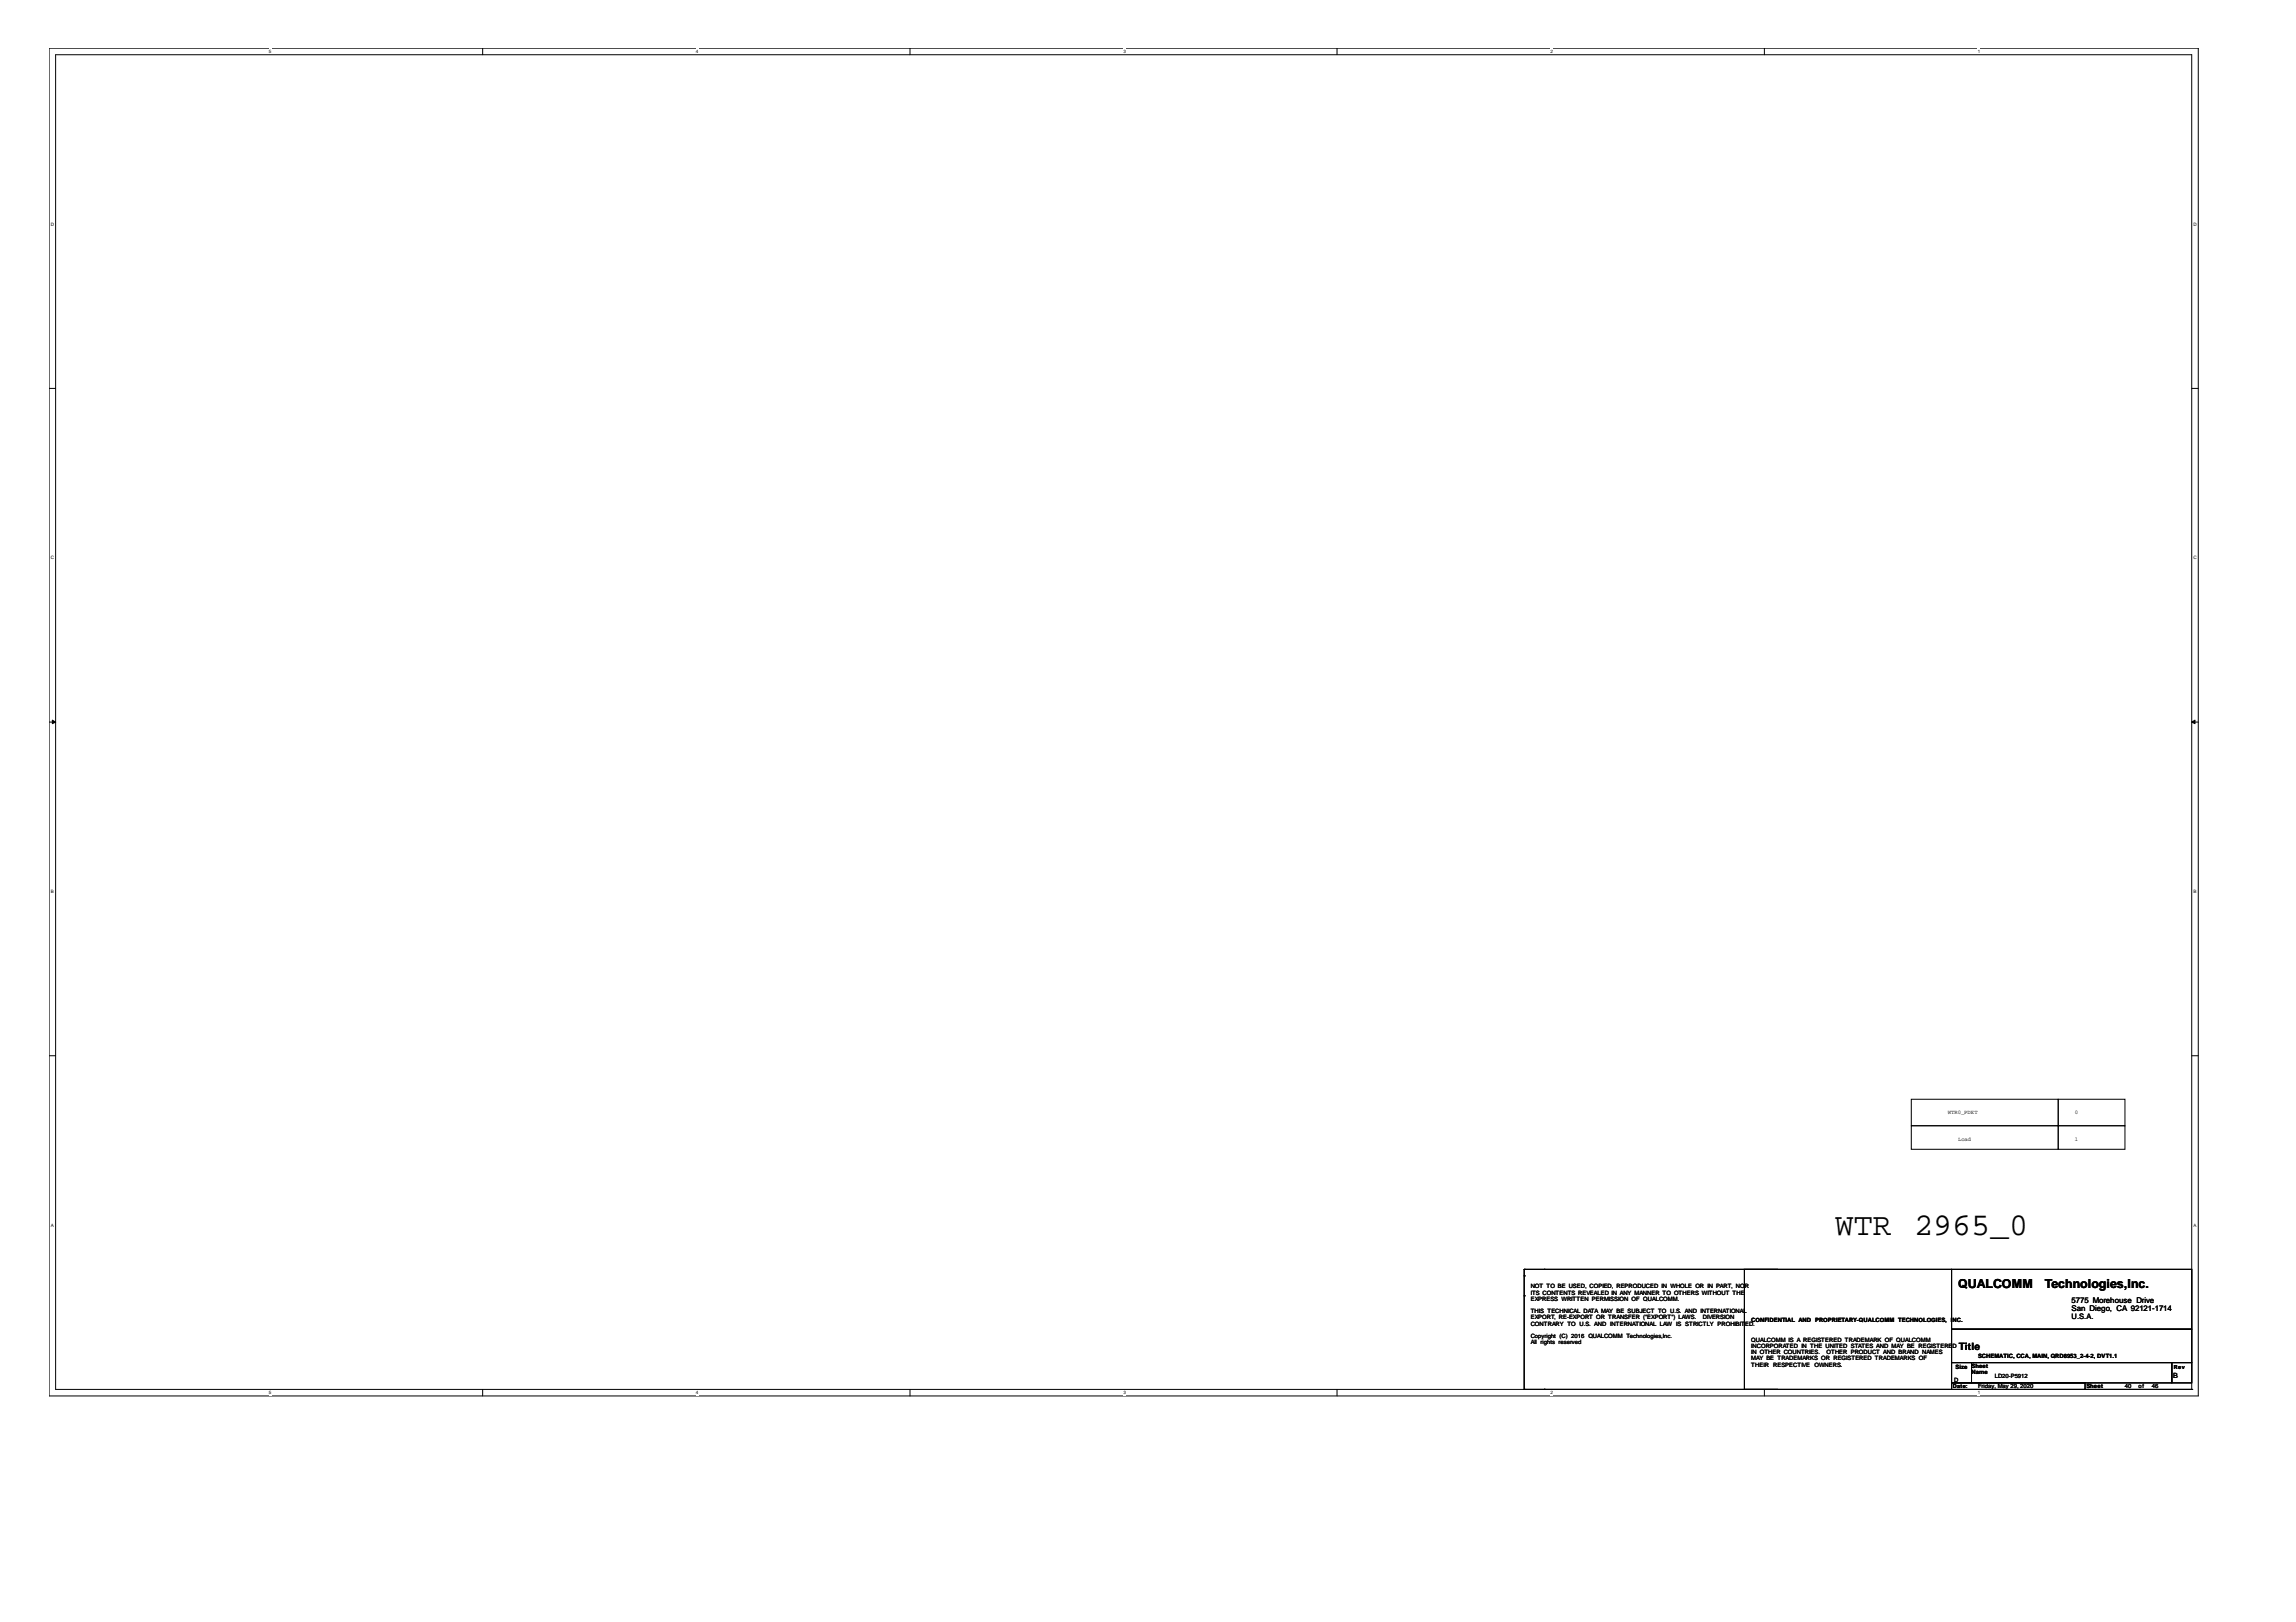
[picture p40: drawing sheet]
<svg xmlns="http://www.w3.org/2000/svg" width="297mm" height="210mm" viewBox="0 0 297 210" stroke-linecap="round" stroke-linejoin="round" font-family="sans-serif">
<defs><g id="words">
<g font-size="4.1">
<text x="237.4" y="159.8">WTR</text>
<text x="247.7" y="159.8">2965_0</text>
</g>
<g font-size="1.6">
<text x="253.3" y="166.6">QUALCOMM</text>
<text x="264.5" y="166.6">Technologies,Inc.</text>
</g>
<text font-size="1.3" x="253.4" y="174.6">Title</text>
<g font-size="1">
<text x="268" y="168.6">5775 Morehouse Drive</text>
<text x="268" y="169.6">San Diego, CA 92121-1714</text>
<text x="268" y="170.7">U.S.A.</text>
</g>
<text font-size=".9" x="281.1" y="178.3">B</text>
<g font-size=".8">
<text x="198" y="166.7">NOT TO BE USED, COPIED, REPRODUCED IIIN WHOLE OR IIIN PART, NOR</text>
<text x="198" y="167.5">ITS CONTENTS REVEALED IIIN ANY MANNER TO OTHERS WITHOUT THE</text>
<text x="198" y="166.7">NOT TO BE USED, COPIED, REPRODUCED</text>
<text x="198" y="167.5">ITS CONTENTS REVEALED N ANY MANNER TO OTHERS WITHOUT THE</text>
<text x="215.1" y="166.7">N WHOLE OR</text>
<text x="221.1" y="166.7">N PART, NOR</text>
<text x="198" y="168.3">EXPRESS WRITTEN PERMISSION OF QUALCOMM.</text>
<text x="198" y="169.9">THIS TECHNICAL DATA MAY BE SUBJECT TO U.S. AND IIINTERNATIONAL</text>
<text x="198" y="170.7">EXPORT, RE-EXPORT OR TRANSFER (((&quot;&quot;&quot;EXPORT&quot;) LAWS.</text>
<text x="198" y="171.5">CONTRARY TO U.S. AND IIINTERNATIONAL LAW IIIS STRICTLY PROHIBIT</text>
<text x="198" y="173.2">Copyright (C) 2016 QUALCOMM Technologies,Inc.</text>
<text x="198" y="174">All rights reserved</text>
<text x="198" y="169.9">THIS TECHNICAL DATA MAY BE SUBJECT TO U.S. AND</text>
<text x="198" y="170.7">EXPORT, RE-EXPORT OR TRANSFER</text>
<text x="198" y="171.5">CONTRARY TO U.S. AND</text>
<text x="208.5" y="171.5">NTERNATIONAL LAW</text>
<text x="213.1" y="170.7">EXPORT&quot;) LAWS.</text>
<text x="217" y="171.5">S STRICTLY PROHIBIT</text>
<text x="220.2" y="169.9">NTERNATIONAL</text>
<text x="220.3" y="170.7">DIVERSION</text>
<text x="225.8" y="171.5">ED.</text>
<text x="226.6" y="171">CONFIDENTIAL AND PROPRIETARY-QUALCOMM TECHNOLOGIES, INC.</text>
<text x="226.6" y="173.6">QUALCOMM IIIS A REGISTERED TRADEMARK OF QUALCOMM</text>
<text x="226.6" y="173.6">QUALCOMM</text>
<text x="231.6" y="173.6">S A REGISTERED TRADEMARK OF QUALCOMM</text>
<text x="226.6" y="174.4">INCORPORATED IIIN THE UNITED STATES AND MAY BE REGISTERED</text>
<text x="226.6" y="175.2">IN OTHER COUNTRIES.</text>
<text x="226.6" y="176">MAY BE TRADEMARKS OR REGISTERED TRADEMARKS OF</text>
<text x="226.6" y="176.8">THEIR</text>
<text x="226.6" y="174.4">INCORPORATED</text>
<text x="229.4" y="176.8">RESPECTIVE</text>
<text x="233.2" y="174.4">N THE UNITED STATES AND MAY BE REGISTERED</text>
<text x="234.7" y="176.8">OWNERS.</text>
<text x="236.3" y="175.2">OTHER PRODUCT AND BRAND NAMES</text>
<text x="252.8" y="178.8">D</text>
<text x="253" y="177.1">Size</text>
<text x="255.1" y="177.1">Sheet</text>
<text x="255.1" y="177.9">Name</text>
<text x="255.9" y="175.8">SCHEMATIC, CCA, MAIN, QRD8953_2-4-2, DVT1.1</text>
<text x="255.9" y="179.7">Friday, May 29, 2020</text>
<text x="258.1" y="178.4">LD20-P5912</text>
<text x="269.9" y="179.7">Sheet</text>
<text x="274.9" y="179.7">40</text>
<text x="276.6" y="179.7">of</text>
<text x="278.4" y="179.7">46</text>
</g>
<g font-size=".7">
<text x="252" y="144.2">WTR0_PDET</text>
<text x="253.3" y="147.6">Load</text>
<text x="268.4" y="147.6">1</text>
<text x="268.4" y="144.2">0</text>
<text x="252.6" y="179.6">Date:</text>
<text x="281.2" y="177.1">Rev</text>
</g>
<g font-size=".6">
<text x="34.8" y="6.9">5</text>
<text x="90" y="6.9">4</text>
<text x="145.3" y="6.9">3</text>
<text x="200.6" y="6.9">2</text>
<text x="255.9" y="6.9">1</text>
<text x="6.6" y="29.2">D</text>
<text x="283.8" y="29.2">D</text>
<text x="6.6" y="72.4">C</text>
<text x="283.8" y="72.4">C</text>
<text x="6.6" y="115.6">B</text>
<text x="283.8" y="115.6">B</text>
<text x="6.6" y="158.8">A</text>
<text x="283.8" y="158.8">A</text>
<text x="34.8" y="180.4">5</text>
<text x="90" y="180.4">4</text>
<text x="145.3" y="180.4">3</text>
<text x="200.6" y="180.4">2</text>
<text x="255.9" y="180.4">1</text>
</g>
</g></defs>
<path d="M6.3 6.2h278.1v174.5h-278.1zM7.2 7.1h276.3v172.7h-276.3z" fill="none" stroke="#000" stroke-width=".13"/>
<g fill="#fff">
<path d="M34.8 6.3h.3v.7h-.3z"/>
<path d="M34.8 179.9h.3v.7h-.3z"/>
</g>
<path d="M62.4 6.2v.9M62.4 179.8v.9" fill="none" stroke="#000" stroke-width=".13"/>
<g fill="#fff">
<path d="M90 6.3h.3v.7h-.3z"/>
<path d="M90 179.9h.3v.7h-.3z"/>
</g>
<path d="M117.7 6.2v.9M117.7 179.8v.9" fill="none" stroke="#000" stroke-width=".13"/>
<g fill="#fff">
<path d="M145.3 6.3h.3v.7h-.3z"/>
<path d="M145.3 179.9h.3v.7h-.3z"/>
</g>
<path d="M173 6.2v.9M173 179.8v.9" fill="none" stroke="#000" stroke-width=".13"/>
<g fill="#fff">
<path d="M200.6 6.3h.3v.7h-.3z"/>
<path d="M200.6 179.9h.3v.7h-.3z"/>
</g>
<path d="M228.3 6.2v.9M228.3 179.8v.9" fill="none" stroke="#000" stroke-width=".13"/>
<g fill="#fff">
<path d="M255.9 6.3h.3v.7h-.3z"/>
<path d="M255.9 179.9h.3v.7h-.3z"/>
<path d="M6.6 28.7h.3v.7h-.3z"/>
<path d="M283.8 28.7h.3v.7h-.3z"/>
<path d="M6.6 71.9h.3v.6h-.3z"/>
<path d="M283.8 71.9h.3v.6h-.3z"/>
</g>
<path d="M6.3 50.3h.9M283.5 50.3h.9" fill="none" stroke="#000" stroke-width=".13"/>
<g fill="#fff">
<path d="M6.6 115h.3v.7h-.3z"/>
<path d="M283.8 115h.3v.7h-.3z"/>
</g>
<path d="M6.3 93.4h.9M283.5 93.4h.9" fill="none" stroke="#000" stroke-width=".13"/>
<g fill="#000" stroke="#000" stroke-width=".13">
<path d="M6.8 93.2l.4 .2-.4 .3z" fill-rule="evenodd"/>
<path d="M283.5 93.4l.5-.2v.5z" fill-rule="evenodd"/>
</g>
<g fill="#fff">
<path d="M6.6 158.2h.3v.7h-.3z"/>
<path d="M283.8 158.2h.3v.7h-.3z"/>
</g>
<g fill="none" stroke="#000" stroke-width=".13">
<path d="M6.3 136.6h.9M283.5 136.6h.9M247.3 142.3h19v3.4h-19zM247.3 145.7h19v3h-19zM266.3 142.3h8.6v3.4h-8.6zM266.3 145.7h8.6v3h-8.6zM197.2 179.8h.1M197.2 167.7h.1M197.2 164.3h.1M197.2 165.1h.1M197.2 179.8h32.8M197.2 164.3h32.8"/>
<path d="M197.2 164.3v15.5M199.8 164.3h.1M199.8 179.8h.1M225.7 164.3h26.8v15.5h-26.8zM252.5 164.3h31v7.7h-31zM252.5 172h31v4.3h-31zM252.5 176.3h2.6v2.7h-2.6zM252.5 179h17.2v.8h-17.2zM255.1 176.3h25.9v2.7h-25.9zM269.7 179.8h13.8M281 176.3h2.5v2.7h-2.5zM283.5 179.8h.1"/>
</g>
<use href="#words"/>
</svg>
